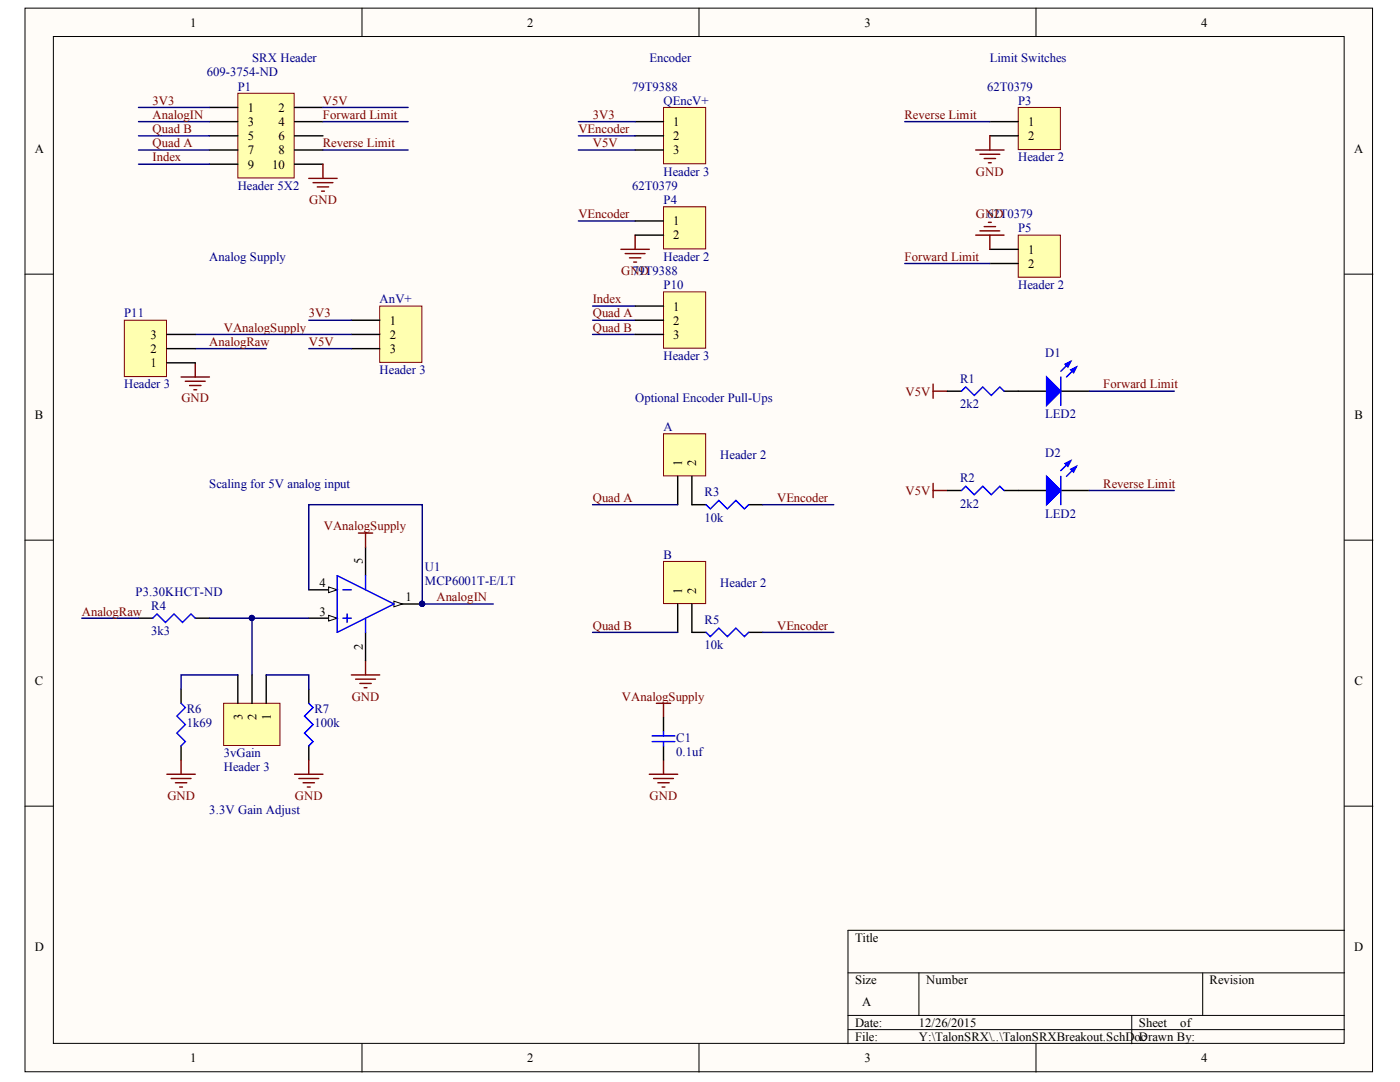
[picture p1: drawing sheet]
<svg xmlns="http://www.w3.org/2000/svg" width="279mm" height="216mm" viewBox="0 0 279 216" stroke-linecap="round" stroke-linejoin="round" font-family="sans-serif">
<defs><g id="words">
<g font-size="2.5">
<text x="38" y="5.3">1</text>
<text x="105.2" y="5.3">2</text>
<text x="172.5" y="5.3">3</text>
<text x="239.7" y="5.3">4</text>
<text x="49.5" y="22.3">1</text>
<text x="55.6" y="22.3">2</text>
<text x="49.5" y="25.1">3</text>
<text x="49.5" y="28">5</text>
<text x="55.6" y="25.1">4</text>
<text x="55.6" y="28">6</text>
<text x="134.4" y="25.1">1</text>
<text x="134.4" y="28">2</text>
<text x="205.2" y="25.1">1</text>
<text x="205.2" y="28">2</text>
<text x="6.9" y="30.4">A</text>
<text x="49.5" y="30.8">7</text>
<text x="49.5" y="33.6">9</text>
<text x="54.3" y="33.6">10</text>
<text x="55.6" y="30.8">8</text>
<text x="134.4" y="30.8">3</text>
<text x="270.2" y="30.4">A</text>
<text x="134.4" y="45">1</text>
<text x="134.4" y="47.8">2</text>
<text x="205.2" y="50.6">1</text>
<text x="205.2" y="53.4">2</text>
<text x="77.8" y="64.8">1</text>
<text x="134.4" y="62">1</text>
<text x="134.4" y="64.8">2</text>
<text x="30" y="70.4">2</text>
<text x="30" y="67.6">3</text>
<text x="77.8" y="67.6">2</text>
<text x="77.8" y="70.4">3</text>
<text x="134.4" y="67.6">3</text>
<text x="30" y="73.3">1</text>
<text x="6.9" y="83.5">B</text>
<text x="270.3" y="83.5">B</text>
<text x="136.1" y="93.1" transform="rotate(-90 136.1 93.1)">1</text>
<text x="138.9" y="93.1" transform="rotate(-90 138.9 93.1)">2</text>
<text x="72.4" y="112.6" transform="rotate(-90 72.4 112.6)">5</text>
<text x="63.8" y="117.2">4</text>
<text x="80.9" y="119.9">1</text>
<text x="136.1" y="118.5" transform="rotate(-90 136.1 118.5)">1</text>
<text x="138.9" y="118.5" transform="rotate(-90 138.9 118.5)">2</text>
<text x="63.8" y="122.8">3</text>
<text x="72.4" y="129.8" transform="rotate(-90 72.4 129.8)">2</text>
<text x="6.9" y="136.6">C</text>
<text x="270.3" y="136.6">C</text>
<text x="48.4" y="143.6" transform="rotate(-90 48.4 143.6)">3</text>
<text x="51.2" y="143.6" transform="rotate(-90 51.2 143.6)">2</text>
<text x="54" y="143.6" transform="rotate(-90 54 143.6)">1</text>
<text x="6.9" y="189.7">D</text>
<text x="170.6" y="187.9">Title</text>
<text x="270.2" y="189.7">D</text>
<text x="170.6" y="196.4">Size</text>
<text x="184.8" y="196.4">Number</text>
<text x="241.4" y="196.4">Revision</text>
<text x="172.1" y="200.7">A</text>
<text x="170.6" y="204.9">Date:</text>
<text x="170.6" y="207.7">File:</text>
<text x="183.4" y="204.9">12/26/2015</text>
<text x="183.4" y="207.7">Y:\TalonSRX\..\TalonSRXBreakout.SchD</text>
<text x="226.4" y="207.7">oc</text>
<text x="227.3" y="204.9">Sheet</text>
<text x="227.3" y="207.7">Drawn By:</text>
<text x="235.6" y="204.9">of</text>
<text x="38" y="212">1</text>
<text x="105.2" y="212">2</text>
<text x="172.5" y="212">3</text>
<text x="239.7" y="212">4</text>
</g>
<g font-size="2.5" fill="#000080">
<text x="41.3" y="15.2">609-3754-ND</text>
<text x="50.3" y="12.4">SRX Header</text>
<text x="129.6" y="12.4">Encoder</text>
<text x="197.5" y="12.4">Limit Switches</text>
<text x="47.4" y="18.1">P1</text>
<text x="126.2" y="18.1">79T9388</text>
<text x="132.4" y="20.9">QEncV+</text>
<text x="197" y="18.1">62T0379</text>
<text x="203.2" y="20.9">P3</text>
<text x="132.4" y="35.1">Header 3</text>
<text x="203.2" y="32.2">Header 2</text>
<text x="47.4" y="37.9">Header 5X2</text>
<text x="126.2" y="37.9">62T0379</text>
<text x="132.4" y="40.7">P4</text>
<text x="197" y="43.5">62T0379</text>
<text x="203.2" y="46.3">P5</text>
<text x="41.8" y="52">Analog Supply</text>
<text x="132.4" y="52">Header 2</text>
<text x="126.2" y="54.9">79T9388</text>
<text x="132.4" y="57.6">P10</text>
<text x="203.2" y="57.6">Header 2</text>
<text x="24.8" y="63.3">P11</text>
<text x="75.8" y="60.5">AnV+</text>
<text x="132.4" y="71.9">Header 3</text>
<text x="208.6" y="71.3">D1</text>
<text x="24.8" y="77.5">Header 3</text>
<text x="75.8" y="74.6">Header 3</text>
<text x="191.6" y="76.3">R1</text>
<text x="126.8" y="80.3">Optional Encoder Pull-Ups</text>
<text x="191.6" y="81.5">2k2</text>
<text x="208.6" y="83.4">LED2</text>
<text x="132.4" y="86">A</text>
<text x="143.7" y="91.6">Header 2</text>
<text x="208.6" y="91.1">D2</text>
<text x="41.8" y="97.3">Scaling for 5V analog input</text>
<text x="140.6" y="99">R3</text>
<text x="191.6" y="101.3">2k2</text>
<text x="191.6" y="96.2">R2</text>
<text x="140.6" y="104.1">10k</text>
<text x="208.6" y="103.3">LED2</text>
<text x="132.4" y="111.5">B</text>
<text x="27.1" y="118.8">P3.30KHCT-ND</text>
<text x="84.8" y="114">U1</text>
<text x="84.8" y="116.8">MCP6001T-E/LT</text>
<text x="143.7" y="117.2">Header 2</text>
<text x="30.2" y="121.6">R4</text>
<text x="140.6" y="124.5">R5</text>
<text x="30.2" y="126.8">3k3</text>
<text x="140.6" y="129.6">10k</text>
<text x="37.3" y="142.3">R6</text>
<text x="62.7" y="142.3">R7</text>
<text x="37.3" y="145.1">1k69</text>
<text x="62.7" y="145.1">100k</text>
<text x="135" y="148">C1</text>
<text x="44.6" y="151.1">3vGain</text>
<text x="44.6" y="153.9">Header 3</text>
<text x="135" y="150.8">0.1uf</text>
<text x="41.8" y="162.5">3.3V Gain Adjust</text>
</g>
<g font-size="2.5" fill="#800000">
<text x="30.4" y="20.9">3V3</text>
<text x="30.4" y="23.8">AnalogIN</text>
<text x="64.4" y="20.9">V5V</text>
<text x="64.4" y="23.8">Forward Limit</text>
<text x="118.3" y="23.8">3V3</text>
<text x="180.5" y="23.8">Reverse Limit</text>
<text x="30.4" y="26.5">Quad B</text>
<text x="30.4" y="29.4">Quad A</text>
<text x="64.4" y="29.4">Reverse Limit</text>
<text x="115.4" y="26.5">VEncoder</text>
<text x="118.3" y="29.4">V5V</text>
<text x="30.4" y="32.2">Index</text>
<text x="194.7" y="35.1">GND</text>
<text x="61.7" y="40.7">GND</text>
<text x="115.4" y="43.5">VEncoder</text>
<text x="194.7" y="43.5">GND</text>
<text x="180.5" y="52">Forward Limit</text>
<text x="124" y="54.9">GND</text>
<text x="61.6" y="63.3">3V3</text>
<text x="118.3" y="63.3">Quad A</text>
<text x="118.3" y="60.5">Index</text>
<text x="41.8" y="69">AnalogRaw</text>
<text x="44.6" y="66.2">VAnalogSupply</text>
<text x="61.6" y="69">V5V</text>
<text x="118.3" y="66.2">Quad B</text>
<text x="220.2" y="77.5">Forward Limit</text>
<text x="36.2" y="80.3">GND</text>
<text x="180.7" y="79">V5V</text>
<text x="118.3" y="100.2">Quad A</text>
<text x="155.1" y="100.2">VEncoder</text>
<text x="180.7" y="98.7">V5V</text>
<text x="220.2" y="97.3">Reverse Limit</text>
<text x="64.6" y="105.8">VAnalogSupply</text>
<text x="87.1" y="119.9">AnalogIN</text>
<text x="16.3" y="122.8">AnalogRaw</text>
<text x="118.3" y="125.6">Quad B</text>
<text x="155.1" y="125.6">VEncoder</text>
<text x="70.2" y="139.8">GND</text>
<text x="124.1" y="139.8">VAnalogSupply</text>
<text x="33.4" y="159.6">GND</text>
<text x="58.9" y="159.6">GND</text>
<text x="129.6" y="159.6">GND</text>
</g>
</g></defs>
<g fill="#fffcf8" stroke="#000" stroke-width=".2">
<path d="M5 1.6h268.9v212.3h-268.9z"/>
<path d="M10.7 7.3h257.6v200.9h-257.6z"/>
</g>
<g fill="none" stroke="#000" stroke-width=".2">
<path d="M72.2 1.6v5.7M139.5 1.6v5.7M206.8 1.6v5.7M5 54.7h5.7M268.3 54.7h5.7M5 107.8h5.7M268.3 107.8h5.7M5 160.9h5.7M268.3 160.9h5.7M169.2 194.1h99.1M183.4 194.1v8.5M240 194.1v8.5"/>
<path d="M268.3 185.6h-99.1v22.7M72.2 208.3v5.6M139.5 208.3v5.6M169.2 202.6h99.1M169.2 205.4h99.1M206.8 208.3v5.6M225.9 202.6v5.7"/>
</g>
<path d="M47.5 18.6h11.2v16.9h-11.2z" fill="#ffffb0" stroke="#800000" stroke-width=".2"/>
<path d="M41.8 21.4h5.7M41.8 24.3h5.7M41.8 27.1h5.7M41.8 29.9h5.7M41.8 32.8h5.7M58.8 21.4h5.7M58.8 24.3h5.7M58.8 27.1h5.7M58.8 29.9h5.7M58.8 32.8h5.7" fill="none" stroke="#000" stroke-width=".28"/>
<path d="M27.6 21.4h14.2M27.6 24.3h14.2M27.6 27.1h14.2M27.6 29.9h14.2M27.6 32.8h14.2M64.5 21.4h16.9M64.5 24.3h16.9M64.5 29.9h16.9" fill="none" stroke="#000080" stroke-width=".28"/>
<path d="M61.6 35.6h5.7M62.5 36.4h3.9M63.3 37.3h2.3M64.2 38.1h.5M64.5 32.8v2.8" fill="none" stroke="#800000" stroke-width=".28"/>
<path d="M132.4 21.4h8.4v11.3h-8.4z" fill="#ffffb0" stroke="#800000" stroke-width=".2"/>
<path d="M126.8 24.3h5.6M126.8 27.1h5.6M126.8 29.9h5.6" fill="none" stroke="#000" stroke-width=".28"/>
<path d="M115.4 24.3h11.4M115.4 29.9h11.4M115.4 27.1h11.4M115.4 44.1h11.4M118.3 61.1h8.5M118.3 63.9h8.5M118.3 66.7h8.5" fill="none" stroke="#000080" stroke-width=".28"/>
<path d="M123.9 49.7h5.7M124.8 50.6h3.9M125.6 51.4h2.3M126.5 52.3h.5M126.8 46.9v2.8" fill="none" stroke="#800000" stroke-width=".28"/>
<path d="M203.2 21.4h8.4v8.4h-8.4z" fill="#ffffb0" stroke="#800000" stroke-width=".2"/>
<path d="M197.5 24.3h5.7M197.5 27.1h5.7" fill="none" stroke="#000" stroke-width=".28"/>
<path d="M194.7 29.9h5.7M195.6 30.8h3.9M196.4 31.6h2.3M197.3 32.5h.5M197.5 27.1v2.8" fill="none" stroke="#800000" stroke-width=".28"/>
<path d="M180.6 24.3h16.9" fill="none" stroke="#000080" stroke-width=".28"/>
<path d="M203.2 46.9h8.4v8.4h-8.4z" fill="#ffffb0" stroke="#800000" stroke-width=".2"/>
<path d="M197.5 49.7h5.7M197.5 52.6h5.7M138.1 126.2h2.8M149.4 126.2h2.8" fill="none" stroke="#000" stroke-width=".28"/>
<path d="M194.7 46.9h5.7M195.6 46.1h3.9M196.4 45.2h2.3M197.3 44.4h.5M197.5 46.9v2.8" fill="none" stroke="#800000" stroke-width=".28"/>
<path d="M180.6 52.6h16.9M152.2 126.2h14.2" fill="none" stroke="#000080" stroke-width=".28"/>
<path d="M140.9 126.2l.9 .8 1.7-1.7 1.7 1.7 1.7-1.7 1.7 1.7 .8-.8" fill="none" stroke="#00f" stroke-width=".28"/>
<path d="M132.4 112h8.4v8.4h-8.4z" fill="#ffffb0" stroke="#800000" stroke-width=".2"/>
<path d="M138.1 100.7h2.8M149.4 100.7h2.8M135.2 120.5v5.7M138.1 120.5v5.7" fill="none" stroke="#000" stroke-width=".28"/>
<path d="M152.2 100.7h14.2M118.3 126.2h16.9" fill="none" stroke="#000080" stroke-width=".28"/>
<path d="M140.9 100.7l.9 .9 1.7-1.7 1.7 1.7 1.7-1.7 1.7 1.7 .8-.9" fill="none" stroke="#00f" stroke-width=".28"/>
<path d="M132.4 86.6h8.4v8.4h-8.4z" fill="#ffffb0" stroke="#800000" stroke-width=".2"/>
<path d="M135.2 95v5.7M138.1 95v5.7" fill="none" stroke="#000" stroke-width=".28"/>
<path d="M118.3 100.7h16.9" fill="none" stroke="#000080" stroke-width=".28"/>
<path d="M75.8 61.1h8.4v11.2h-8.4z" fill="#ffffb0" stroke="#800000" stroke-width=".2"/>
<path d="M70.1 63.9h5.7M70.1 66.7h5.7M70.1 69.6h5.7M203.2 78.1h5.7M211.7 78.1h5.7M27.6 123.4h2.9M36.1 137.5v2.8M39 123.4h2.8M36.1 148.8v2.9" fill="none" stroke="#000" stroke-width=".28"/>
<path d="M61.6 63.9h8.5M61.6 69.6h8.5" fill="none" stroke="#000080" stroke-width=".28"/>
<path d="M30.5 123.4l.8-.9 1.7 1.7 1.7-1.7 1.7 1.7 1.7-1.7 .9 .9M36.1 140.3l.9 .9-1.7 1.7 1.7 1.7-1.7 1.7 1.7 1.7-.9 .8" fill="none" stroke="#00f" stroke-width=".28"/>
<path d="M208.9 75.2l2.8 2.9-2.8 2.8z" fill="#00f"/>
<path d="M208.9 75.2l2.8 2.9-2.8 2.8zM213.7 72.1l-2 2M214.8 73.2l-2 2" fill="none" stroke="#00f" stroke-width=".28"/>
<path d="M213.7 73.8l1.1-.6-.5 1.2z" fill="#00f"/>
<path d="M213.7 73.8l1.1-.6-.5 1.2z" fill="none" stroke="#00f" stroke-width=".28"/>
<path d="M212.6 72.7l1.1-.6-.6 1.1z" fill="#00f"/>
<path d="M211.7 75.2v5.7M212.6 72.7l1.1-.6-.6 1.1z" fill="none" stroke="#00f" stroke-width=".28"/>
<path d="M70.1 134.7h5.7M71 135.5h3.9M71.8 136.4h2.3M72.7 137.2h.5M73 131.8v2.9" fill="none" stroke="#800000" stroke-width=".28"/>
<path d="M73 109.2v5.7M61.6 123.4h5.7" fill="none" stroke="#000" stroke-width=".28"/>
<path d="M65.6 122.8l1.7 .6-1.7 .5z" fill="#fffcf8"/>
<path d="M65.6 122.8l1.7 .6-1.7 .5z" fill="none" stroke="#000" stroke-width=".2"/>
<path d="M61.6 117.7h5.7" fill="none" stroke="#000" stroke-width=".28"/>
<path d="M65.6 117.1l1.7 .6-1.7 .6z" fill="#fffcf8"/>
<path d="M65.6 117.1l1.7 .6-1.7 .6z" fill="none" stroke="#000" stroke-width=".2"/>
<path d="M73 126.2v5.6M78.6 120.5h5.7" fill="none" stroke="#000" stroke-width=".28"/>
<path d="M78.6 120l1.7 .5-1.7 .6z" fill="#fffcf8"/>
<path d="M78.6 120l1.7 .5-1.7 .6z" fill="none" stroke="#000" stroke-width=".2"/>
<circle cx="84.2" cy="120.5" r=".52" fill="#000080" stroke="#000080" stroke-width=".2"/>
<path d="M67.3 114.9l11.3 5.6-11.3 5.7zM68.4 117.7h1.7M73 114.9v2.8M68.4 123.4h1.7M69.3 122.5v1.7M73 123.4v2.8" fill="none" stroke="#00f" stroke-width=".28"/>
<path d="M217.4 78.1h17M61.6 117.7v-17h22.7v19.8h14.1M16.3 123.4h11.3" fill="none" stroke="#000080" stroke-width=".28"/>
<path d="M186.2 76.6v2.9M186.2 78.1h2.9M33.3 154.5h5.7M34.2 155.3h3.9M35 156.2h2.3M35.9 157h.5M36.1 151.7v2.8" fill="none" stroke="#800000" stroke-width=".28"/>
<path d="M203.2 97.9h5.7M211.7 97.9h5.7" fill="none" stroke="#000" stroke-width=".28"/>
<path d="M208.9 95l2.8 2.9-2.8 2.8z" fill="#00f"/>
<path d="M208.9 95l2.8 2.9-2.8 2.8zM213.7 91.9l-2 2M214.8 93.1l-2 1.9" fill="none" stroke="#00f" stroke-width=".28"/>
<path d="M213.7 93.6l1.1-.5-.5 1.1z" fill="#00f"/>
<path d="M213.7 93.6l1.1-.5-.5 1.1z" fill="none" stroke="#00f" stroke-width=".28"/>
<path d="M212.6 92.5l1.1-.6-.6 1.2z" fill="#00f"/>
<path d="M191.9 78.1l.8-.9 1.7 1.7 1.7-1.7 1.7 1.7 1.7-1.7 .9 .9M211.7 95v5.7M212.6 92.5l1.1-.6-.6 1.2zM61.6 140.3l.9 .9-1.7 1.7 1.7 1.7-1.7 1.7 1.7 1.7-.9 .8" fill="none" stroke="#00f" stroke-width=".28"/>
<g fill="none" stroke="#800000" stroke-width=".28">
<path d="M36.1 75.2h5.7M37 76.1h4M37.8 76.9h2.3M38.7 77.8h.6M39 72.4v2.8M186.2 96.5v2.8M186.2 97.9h2.9M71.5 106.4h2.9M73 106.4v2.8M58.8 154.5h5.7M59.6 155.3h4M60.5 156.2h2.3"/>
<path d="M61.3 157h.6M61.6 151.7v2.8"/>
</g>
<path d="M39 66.7h31.1M39 69.6h14.1M217.4 97.9h17M41.8 123.4h19.8M50.3 123.4v11.3" fill="none" stroke="#000080" stroke-width=".28"/>
<path d="M189.1 78.1h2.8M200.4 78.1h2.8M61.6 137.5v2.8M61.6 148.8v2.9" fill="none" stroke="#000" stroke-width=".28"/>
<circle cx="50.3" cy="123.3" r=".52" fill="#000080" stroke="#000080" stroke-width=".2"/>
<path d="M132.4 58.2h8.4v11.3h-8.4z" fill="#ffffb0" stroke="#800000" stroke-width=".2"/>
<path d="M126.8 61.1h5.6M126.8 63.9h5.6M126.8 66.7h5.6" fill="none" stroke="#000" stroke-width=".28"/>
<path d="M24.8 63.9h8.4v11.2h-8.4z" fill="#ffffb0" stroke="#800000" stroke-width=".2"/>
<path d="M33.3 72.4h5.7M33.3 69.6h5.7M33.3 66.7h5.7M189.1 97.9h2.8M200.4 97.9h2.8M132.4 143.2v2.8M132.4 148.8v2.9" fill="none" stroke="#000" stroke-width=".28"/>
<path d="M129.6 154.5h5.6M130.4 155.3h4M131 140.3h2.8M131.3 156.2h2.2M132.1 157h.6M132.4 140.3v2.9M132.4 151.7v2.8" fill="none" stroke="#800000" stroke-width=".28"/>
<path d="M191.9 97.9l.8-.9 1.7 1.7 1.7-1.7 1.7 1.7 1.7-1.7 .9 .9M130.2 146.8h4.5M130.2 148h4.5M132.4 146v.8M132.4 148v.8" fill="none" stroke="#00f" stroke-width=".28"/>
<path d="M132.4 41.3h8.4v8.4h-8.4z" fill="#ffffb0" stroke="#800000" stroke-width=".2"/>
<path d="M126.8 44.1h5.6M126.8 46.9h5.6" fill="none" stroke="#000" stroke-width=".28"/>
<path d="M44.6 140.3h11.3v8.4h-11.3z" fill="#ffffb0" stroke="#800000" stroke-width=".2"/>
<path d="M47.5 134.7v5.6M50.3 134.7v5.6M53.1 134.7v5.6" fill="none" stroke="#000" stroke-width=".28"/>
<path d="M47.5 134.7h-11.4v2.8M53.1 134.7h8.5v2.8" fill="none" stroke="#000080" stroke-width=".28"/>
<use href="#words"/>
</svg>
